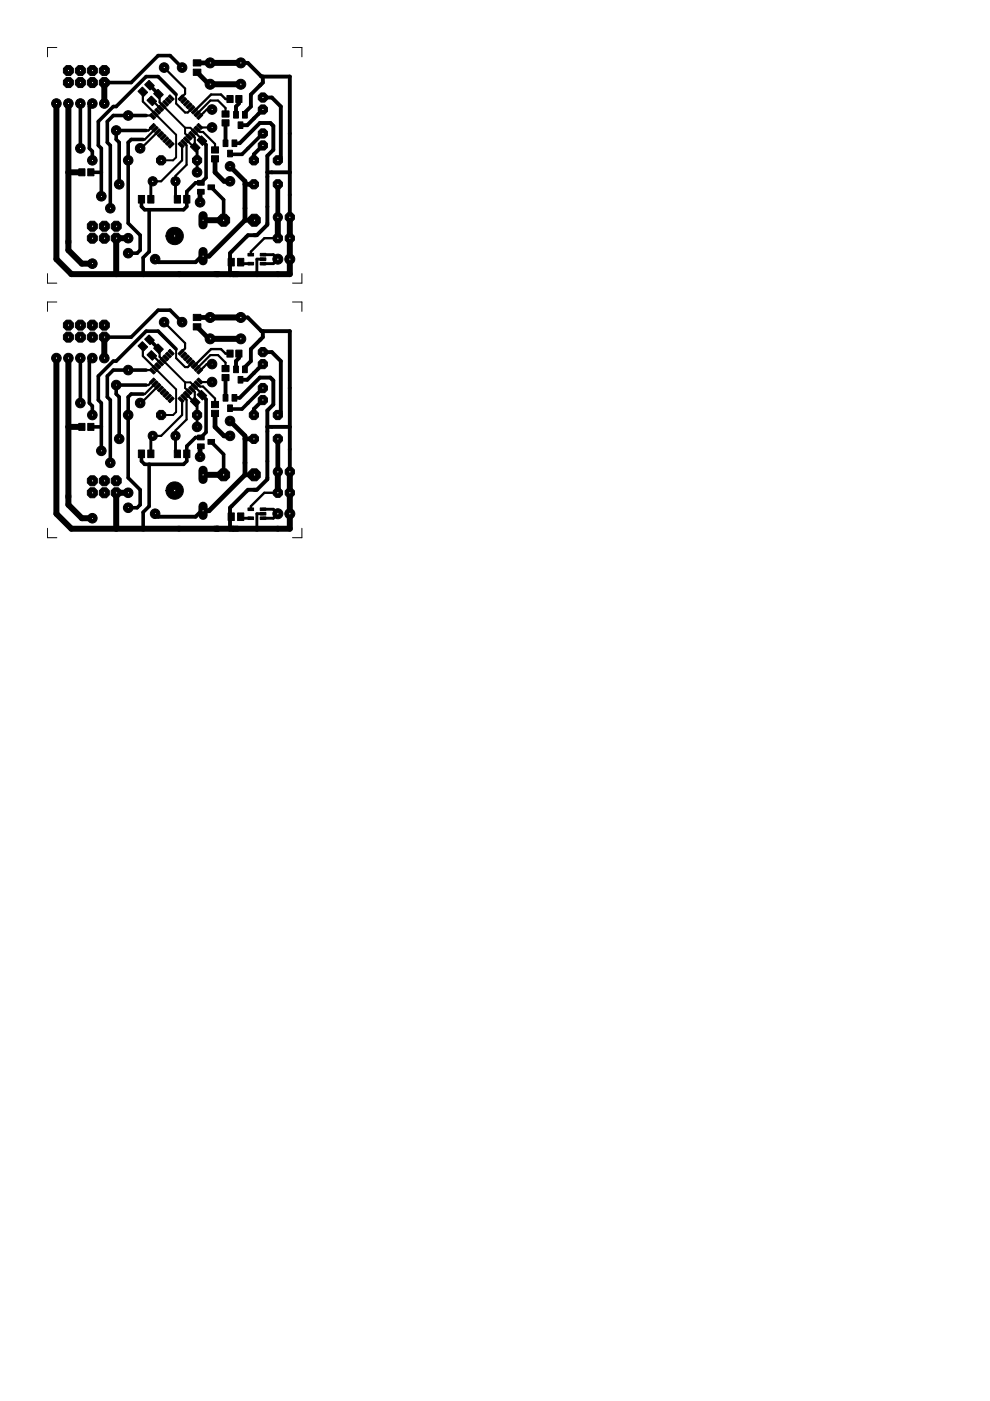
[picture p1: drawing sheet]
<svg xmlns="http://www.w3.org/2000/svg" width="210mm" height="297mm" viewBox="0 0 210 297" stroke-linecap="round" stroke-linejoin="round" font-family="sans-serif">
<g fill="#000" stroke="#000" stroke-width=".21">
<path d="M29.3 19.4l.9-.9 1.1 1.1-.9 .9zM32.6 19.9l.9-1 1.1 1.2-.9 .9zM30.7 17.9l.9-.9 1.1 1.2-.9 .9zM41 12.7h1.6v1.3h-1.6zM41 14.7h1.6v1.3h-1.6zM16.7 35.8h1.3v1.5h-1.3zM18.6 35.8h1.3v1.5h-1.3zM31.2 21.3l.9-.9 1.1 1.1-.9 .9zM32.1 24l.9 1-.4 .3-.9-.9zM32.6 26.2l.4 .4-.9 .9-.4-.4zM32.2 23.9l.4-.4 .9 .9-.4 .4zM32.2 27.6l.9-.9 .4 .4-.9 .9z"/>
<path d="M32.8 23.3l.4-.4 .9 .9-.4 .4zM33.7 27.3l.4 .4-.9 .9-.4-.4zM33.8 22.4l.9 .9-.4 .3-.9-.8zM34.3 27.9l.4 .4-.9 .8-.4-.4zM34.3 21.8l.9 .9-.4 .4-.8-.9zM34.8 28.4l.4 .4-.9 .9-.3-.4zM34.5 21.6l.4-.4 .9 .9-.4 .4zM35.4 29l.4 .4-.9 .9-.4-.4zM35.5 20.7l.9 .8-.4 .4-.9-.8zM36 29.5l.4 .5-.9 .8-.4-.3zM36 20.1l.9 .9-.4 .4-.9-.9zM36.5 30.1l.4 .4-.9 .9-.4-.4z"/>
<path d="M38.1 30.1l.9 .9-.3 .4-1-.9zM38.7 20.1l.3 .4-.9 .9-.4-.4zM38.7 29.5l.9 1-.4 .3-.9-.8zM39.2 20.7l.4 .4-.9 .8-.4-.4zM39.3 29l.9 .9-.4 .4-.9-.9zM38.9 22.1l.9-.9 .4 .4-.9 .9zM39.4 28.8l.4-.4 .9 .9-.4 .4zM40.3 21.8l.4 .4-.9 .9-.4-.4zM41.3 30.2l1.1 1.1-.9 .9-1.1-1.1zM40.4 27.9l.9 .8-.4 .4-.9-.8zM40.9 22.4l.4 .4-.9 .8-.4-.3zM41 27.3l.9 .9-.4 .4-.9-.9z"/>
<path d="M41.5 22.9l.4 .4-.9 .9-.4-.4zM41.5 26.7l.9 .9-.4 .4-.9-.9zM41.8 29.7l.9-.9 1.1 1.1-.9 .9zM41.9 38.2h1.4v1.1h-1.4zM42 23.5l.4 .4-.9 .9-.4-.4zM42.1 26.2l.9 .9-.4 .4-.9-.9zM42.6 24l.4 .4-.9 .9-.4-.3zM44.1 39.2h1.4v1h-1.4zM44.9 31.1h1.4v1.3h-1.4zM44.9 33h1.4v1.3h-1.4zM47.1 25.4h1.5v1.3h-1.5zM47.1 23.5h1.5v1.3h-1.5z"/>
<path d="M47.3 29.7h1v1.4h-1zM48.1 20.3h1.3v1.4h-1.3zM48.3 31.9h1v1.4h-1zM49.2 29.7h1v1.4h-1zM49.5 23.6h1v1.4h-1zM50 20.3h1.3v1.4h-1.3zM50.5 25.8h1v1.4h-1zM51.4 23.6h1v1.4h-1zM29.3 41.4h1.3v1.7h-1.3zM31.3 41.4h1.3v1.7h-1.3zM37 41.4h1.3v1.7h-1.3zM38.9 41.4h1.4v1.7h-1.4z"/>
<path d="M41.9 40.2h1.4v1h-1.4zM48.4 54.8h1.3v1.6h-1.3zM50.4 54.8h1.3v1.6h-1.3zM52.6 55.6h1.2v.6h-1.2zM52.6 53.7h1.2v.6h-1.2zM55.2 53.7h1.2v.6h-1.2zM55.2 54.7h1.2v.5h-1.2zM55.2 55.6h1.2v.6h-1.2zM31.2 75.2l.9-.9 1.1 1.2-.9 .9zM29.3 73.3l.9-.9 1.1 1.2-.9 .9zM32.1 78l.9 .9-.4 .4-.9-.9zM32.6 73.8l.9-.9 1.1 1.1-.9 1z"/>
<path d="M32.2 77.9l.4-.4 .9 .9-.4 .4zM30.7 71.9l.9-.9 1.1 1.1-.9 1zM32.8 77.3l.4-.4 .9 .9-.4 .4zM33.8 76.3l.9 .9-.4 .4-.9-.9zM34.3 75.8l.9 .9-.4 .4-.8-.9zM34.5 75.6l.4-.4 .9 .9-.4 .4zM35.5 74.6l.9 .9-.4 .4-.9-.9zM36 74.1l.9 .9-.4 .4-.9-.9zM38.7 74.1l.3 .4-.9 .9-.4-.4zM39.2 74.6l.4 .4-.9 .9-.4-.4zM39.8 75.2l.4 .4-.9 .9-.4-.4zM40.3 75.8l.4 .4-.9 .9-.4-.4z"/>
<path d="M40.9 76.3l.4 .4-.9 .9-.4-.4zM41 66.7h1.6v1.3h-1.6zM41 68.6h1.6v1.4h-1.6zM40.6 77.8l.9-.9 .4 .4-.9 .9zM42 77.5l.4 .4-.9 .9-.4-.4zM41.7 78.9l.9-.9 .4 .4-.9 .9zM47.1 79.4h1.5v1.3h-1.5zM47.1 77.5h1.5v1.3h-1.5zM48.1 74.2h1.3v1.5h-1.3zM49.5 77.6h1v1.4h-1zM50 74.2h1.3v1.5h-1.3zM50.5 79.8h1v1.4h-1z"/>
<path d="M51.4 77.6h1v1.4h-1zM16.7 89.8h1.3v1.4h-1.3zM18.6 89.8h1.3v1.4h-1.3zM29.3 95.4h1.3v1.6h-1.3zM31.3 95.4h1.3v1.6h-1.3zM32.6 80.1l.4 .4-.9 .9-.4-.4zM32.2 81.6l.9-.9 .4 .4-.9 .9zM33.7 81.3l.4 .4-.9 .8-.4-.3zM34.3 81.8l.4 .4-.9 .9-.4-.4zM34 83.3l.8-.9 .4 .4-.9 .9zM34.5 83.9l.9-.9 .4 .4-.9 .9zM36 83.5l.4 .4-.9 .9-.4-.4z"/>
<path d="M36.5 84.1l.4 .4-.9 .9-.4-.4zM37 95.4h1.3v1.6h-1.3zM38.1 84.1l.9 .9-.3 .4-1-.9zM38.7 83.5l.9 .9-.4 .4-.9-.9zM38.9 95.4h1.4v1.6h-1.4zM39.3 83l.9 .9-.4 .4-.9-.9zM39.8 82.4l.9 .9-.4 .4-.9-.9zM40.4 85.1l.9-.9 1.1 1.1-.9 .9zM40.4 81.8l.9 .9-.4 .4-.9-.9zM41 81.3l.9 .9-.4 .3-.9-.8zM41.5 80.7l.9 .9-.4 .4-.9-.9zM41.8 83.7l.9-.9 1.1 1.1-.9 .9z"/>
<path d="M41.9 92.2h1.4v1.1h-1.4zM41.9 94.1h1.4v1h-1.4zM41.7 80.5l.4-.4 .9 .9-.4 .4zM44.1 93.2h1.4v1h-1.4zM44.9 85.1h1.4v1.3h-1.4zM44.9 87h1.4v1.3h-1.4zM47.3 83.7h1v1.3h-1zM48.3 85.9h1v1.3h-1zM49.2 83.7h1v1.3h-1zM48.4 108.8h1.3v1.6h-1.3zM50.4 108.8h1.3v1.6h-1.3zM52.6 109.6h1.2v.6h-1.2z"/>
<path d="M52.6 107.7h1.2v.5h-1.2zM55.2 107.7h1.2v.5h-1.2zM55.2 108.6h1.2v.6h-1.2zM55.2 109.6h1.2v.6h-1.2z"/>
</g>
<g fill="none" stroke="#000" stroke-width=".47">
<path d="M30.3 19.5v2l2.6 2.6M33.6 20l.2 .2v1.5l.8 .7M34.8 14.3l4.4 4.5v1.1l-.8 .8M31 24.5h1.1l.2 .2M32.2 21.4h.2l1.6 1.6M32.3 26.8l-.8 .9h-.5M32.9 27.4l-2.2 2.2h-.3M33.5 27.9l-3.6 3.6h-.2M37.3 21.9l1.9 2h.6l.9-.9M38.4 30.8l.2 .2v3l-4.4 4.4h-1.8M39 30.2l.6 .6v4.1l-2.4 2.4v1.1M40.7 28.5l.6 .6 .1 2.1-.6-.3-1.3-1.3"/>
<path d="M41.2 27.9l1.6 1.6v.3v-.3M41.8 27.4l.6 .6h.7l2.5 2.5v1.3M41.8 24.1l2.8-2.8h1.6l1.6 1.6v1.3M42.4 26.8l.2 .2h2.4M45 23.2h-1.2l-1.4 1.5M30.3 73.4v2.1l2.6 2.6M31 78.5h1.1l.2 .2M32.2 75.4h.2l1.6 1.6M33.6 73.9l.2 .3v1.5l.8 .7M34.8 68.3l4.4 4.4v1.2l-.8 .8M37.3 75.9l1.9 1.9h.6l.9-.8M41.8 78.1l2.8-2.8h1.6l1.6 1.6v1.2"/>
<path d="M45 77.2h-1.2l-1.4 1.5M32.3 80.8l-.8 .8h-.5M32.9 81.3l-2.2 2.2h-.3M33.5 81.9l-3.6 3.5h-.2M38.4 84.8l.2 .2v3l-4.4 4.4h-1.8M39 84.2l.6 .6v4.1l-2.4 2.4v1.1M40.7 82.5l.6 .6 .1 2.1-.6-.3-1.3-1.3M41.2 81.9l1.6 1.6v.3M41.8 81.3l.6 .7h.7l2.5 2.5v1.3M42.4 80.8l.2 .2h2.4"/>
</g>
<g fill="none" stroke="#000" stroke-width=".61">
<path d="M32.4 38.4l-.4 .4v3.4M37.2 38.4v3.5M41.4 31.2l.4 .4v4.9M43.1 29.6l-.3 .2M51 55.6l.4 .3h1.8M55.8 54.9h-1.3v3.2M55.8 54h2.2l.9 .9-.9 1h-2.2M32.4 92.4l-.4 .4v3.4M37.2 92.4v3.4M41.4 85.2l.4 .4v4.9M43.1 83.6l-.3 .2M51 109.6l.4 .3h1.8"/>
<path d="M55.8 108.9h-1.3v3.2M55.8 108h2.2l.9 .9-.9 1h-2.2"/>
</g>
<g fill="none" stroke="#000" stroke-width="1.3">
<path d="M22.1 17.5v4.4M44.6 13.3h6.5M44.6 17.9h6.5M12 21.9v33l3.1 3.2h46.3v-12M14.5 21.9v31.1l2.9 2.9h2.2M14.5 36.5h2.9M27.2 50.5h-2.6v7.6M43.1 46.7h4.4M58.9 46.1v4.4M12 75.9v33l3.1 3.2h46.3v-12.1M14.5 75.9v31.1l2.9 2.9h2.2M22.1 71.5v4.4"/>
<path d="M44.6 67.3h6.5M44.6 71.8h6.5M14.5 90.5h2.9M27.2 104.5h-2.6v7.6M43.1 100.7h4.4M58.9 100v4.5"/>
</g>
<g fill="none" stroke="#000" stroke-width="1">
<path d="M41.8 15.3l2.5 2.6h1M44.6 13.3l-2.8 .1M45.6 33.7v2.8l1.9 1.9h1.3M48.8 35.3l3.1 3.1v8.3M51.9 39.1h1.9M58.9 39.1v7M42.6 40.7h-.2v2.2M51.9 46.7h2M51.9 46.7l-7.6 7.6h-1.2M41.8 69.3l2.5 2.5h1M44.6 67.3h-2.8M42.6 94.6h-.2v2.3"/>
<path d="M45.6 87.7v2.8l1.9 1.9h1.3M48.8 89.3l3.1 3.1v8.3M51.9 93h1.9M58.9 93v7M51.9 100.7h2M51.9 100.7l-7.6 7.6h-1.2"/>
</g>
<path d="M48.8 21h-1l-.9-1h-2.2l-3.5 3.6M58.9 50.5h-2.9l-2.8 2.9v.6M48.8 75h-1l-.9-1h-2.2l-3.5 3.5M58.9 104.5h-2.9l-2.8 2.8v.7" fill="none" stroke="#000" stroke-width=".51"/>
<g fill="none" stroke="#000" stroke-width=".83">
<path d="M51.1 13.3h1.4l2.9 2.9h6v29.9M55.7 16.2v1.3l-2.5 2.5v2.6l-1.3 1.3v.4M47.8 26.1v4.3M50.7 21v.9l-.7 .7 .1 1.8M50.8 30.4l4.3-4.3h2.2l.7 .6v5.1l-1.3 1.2v14.6l-2.2 2.3h-1.9l-3.8 3.8v4.4M55.7 30.8l-1.9 1.9v1.3M55.7 20.7h1.9l1.9 1.9v10.8l-.6 .6M55.7 23.2l-3.3 3.3h-1.4M56.7 36.5h4.7M43.1 54.3h-.4l-1.2 1.3h-8l-.6-.7M48.8 55.3l.2 .3M50 78.3h.1"/>
<path d="M50.7 75v.9l-.7 .7v1.7M51.1 67.3h1.4l2.9 2.9h6v29.8M55.7 70.2v1.3l-2.5 2.5v2.6l-1.3 1.2v.5M55.7 77.2l-3.3 3.3h-1.4M55.7 74.7h1.9l1.9 1.9v10.8l-.6 .6M47.8 80.1v4.2M50.8 84.3l4.3-4.2h2.2l.7 .6v5.1l-1.3 1.2v14.6l-2.2 2.2h-1.9l-3.8 3.9v4.4M55.7 84.8l-1.9 1.9v1.3M56.7 90.5h4.7M43.1 108.3h-.4l-1.2 1.3h-8l-.6-.7M48.8 109.3l.2 .3"/>
</g>
<path d="M32.9 24.1l4.4 4.5v4.8l-.6 .6h-2.5M34.6 22.4l4.6 4.7M37.3 20v1.9M39.2 27.1v1.2l.9 .8M39.2 27.1h1.2l.8 .8M32.9 78.1l4.4 4.4v4.9l-.6 .6h-2.5M34.6 76.4l4.6 4.7M37.3 74v1.9M39.2 81.1v1.2l.9 .7M39.2 81.1h1.2l.8 .8" fill="none" stroke="#000" stroke-width=".42"/>
<g fill="none" stroke="#000" stroke-width=".76">
<path d="M31.7 18.1l1.9 1.9M38.6 14.3l-2.5-2.5h-2.6l-5.7 5.7h-5.7M17 21.9v9.6M19.3 36.5h2.2M19.6 21.9l-.7 .7v8.9l.7 .6v1.9M30.4 29.6h-2.6l-.6 .6v17.1l2.5 2.6v3.1l-.6 .7h-1.9M31 24.5h-7l-1.2 1.3v4.4l.6 .6v13.4M31 27.7h-6.4v1.9l.7 .6v8.9M37.3 20l-3.8-3.8h-2.5l-6.4 6.4h-.6l-3.2 3.2v5l.7 .7v10.1M42.8 29.8l.9 .9v7l-1.1 1.1h-1.1l-1.9 1.8v3.2l-.7 .7h-8.2l-.7-.7v-1.6M44.8 39.7l2.6 2.7v4.3M49.7 30.4h1.1"/>
<path d="M55.7 28.3l-4.4 4.4h-2.4l-.1-.1M31.6 44.5v8.9l-1.2 1.2v3.5M17 75.9v9.5M19.6 75.9l-.7 .7v8.8l.7 .7v1.9M31 78.5h-7l-1.2 1.2v4.5l.6 .6v13.3M31.7 72l1.9 1.9M37.3 74l-3.8-3.8h-2.5l-6.4 6.4h-.6l-3.2 3.1v5.1l.7 .6v10.2M38.6 68.3l-2.5-2.5h-2.6l-5.7 5.7h-5.7M19.3 90.5h2.2M30.4 83.5h-2.6l-.6 .7v17.1l2.5 2.5v3.2l-.6 .7h-1.9M31 81.6h-6.4v1.9l.7 .7v8.8M31.6 98.4v8.9l-1.2 1.3v3.5"/>
<path d="M42.8 83.8l.9 .9v7l-1.1 1.1h-1.1l-1.9 1.8v3.2l-.7 .6h-8.2l-.7-.6v-1.6M44.8 93.7l2.6 2.6v4.4M49.7 84.3h1.1M55.7 82.3l-4.4 4.4h-2.4l-.1-.1"/>
</g>
<path d="M12 10.1h-1.9v1.9M62 10.1h2v1.9M10.1 58v2h1.9M64 58v2h-2M12 64h-1.9v2M62 64h2v2M10.1 112v2h1.9M64 112v2h-2" fill="none" stroke="#000" stroke-width=".21"/>
<circle cx="32.4" cy="92.4" r=".97" fill="#000" stroke="#000" stroke-width=".21"/>
<circle cx="32.4" cy="92.4" r=".4" fill="#fff" stroke="#000" stroke-width=".21"/>
<circle cx="37.2" cy="92.4" r=".97" fill="#000" stroke="#000" stroke-width=".21"/>
<circle cx="37.2" cy="92.4" r=".4" fill="#fff" stroke="#000" stroke-width=".21"/>
<circle cx="58.9" cy="104.5" r="1.05" fill="#000" stroke="#000" stroke-width=".21"/>
<circle cx="58.9" cy="104.5" r=".4" fill="#fff" stroke="#000" stroke-width=".21"/>
<circle cx="61.4" cy="104.5" r="1.05" fill="#000" stroke="#000" stroke-width=".21"/>
<circle cx="61.4" cy="104.5" r=".4" fill="#fff" stroke="#000" stroke-width=".21"/>
<circle cx="61.4" cy="100" r="1.05" fill="#000" stroke="#000" stroke-width=".21"/>
<circle cx="61.4" cy="100" r=".4" fill="#fff" stroke="#000" stroke-width=".21"/>
<circle cx="58.9" cy="100" r=".97" fill="#000" stroke="#000" stroke-width=".21"/>
<circle cx="58.9" cy="100" r=".4" fill="#fff" stroke="#000" stroke-width=".21"/>
<circle cx="41.8" cy="88" r="1.05" fill="#000" stroke="#000" stroke-width=".21"/>
<circle cx="41.8" cy="88" r=".4" fill="#fff" stroke="#000" stroke-width=".21"/>
<circle cx="34.2" cy="88" r="1.05" fill="#000" stroke="#000" stroke-width=".21"/>
<circle cx="34.2" cy="88" r=".4" fill="#fff" stroke="#000" stroke-width=".21"/>
<circle cx="14.5" cy="71.5" r="1.15" fill="#000" stroke="#000" stroke-width=".21"/>
<circle cx="14.5" cy="71.5" r=".51" fill="#fff" stroke="#000" stroke-width=".21"/>
<circle cx="14.5" cy="68.9" r="1.15" fill="#000" stroke="#000" stroke-width=".21"/>
<circle cx="14.5" cy="68.9" r=".51" fill="#fff" stroke="#000" stroke-width=".21"/>
<circle cx="17" cy="71.5" r="1.15" fill="#000" stroke="#000" stroke-width=".21"/>
<circle cx="17" cy="71.5" r=".51" fill="#fff" stroke="#000" stroke-width=".21"/>
<circle cx="17" cy="68.9" r="1.15" fill="#000" stroke="#000" stroke-width=".21"/>
<circle cx="17" cy="68.9" r=".51" fill="#fff" stroke="#000" stroke-width=".21"/>
<circle cx="19.6" cy="71.5" r="1.15" fill="#000" stroke="#000" stroke-width=".21"/>
<circle cx="19.6" cy="71.5" r=".51" fill="#fff" stroke="#000" stroke-width=".21"/>
<circle cx="19.6" cy="68.9" r="1.15" fill="#000" stroke="#000" stroke-width=".21"/>
<circle cx="19.6" cy="68.9" r=".51" fill="#fff" stroke="#000" stroke-width=".21"/>
<circle cx="22.1" cy="71.5" r="1.15" fill="#000" stroke="#000" stroke-width=".21"/>
<circle cx="22.1" cy="71.5" r=".51" fill="#fff" stroke="#000" stroke-width=".21"/>
<circle cx="22.1" cy="68.9" r="1.15" fill="#000" stroke="#000" stroke-width=".21"/>
<circle cx="22.1" cy="68.9" r=".51" fill="#fff" stroke="#000" stroke-width=".21"/>
<circle cx="19.6" cy="101.9" r="1.15" fill="#000" stroke="#000" stroke-width=".21"/>
<circle cx="19.6" cy="101.9" r=".51" fill="#fff" stroke="#000" stroke-width=".21"/>
<circle cx="19.6" cy="104.5" r="1.15" fill="#000" stroke="#000" stroke-width=".21"/>
<circle cx="19.6" cy="104.5" r=".51" fill="#fff" stroke="#000" stroke-width=".21"/>
<circle cx="22.1" cy="101.9" r="1.15" fill="#000" stroke="#000" stroke-width=".21"/>
<circle cx="22.1" cy="101.9" r=".51" fill="#fff" stroke="#000" stroke-width=".21"/>
<circle cx="22.1" cy="104.5" r="1.15" fill="#000" stroke="#000" stroke-width=".21"/>
<circle cx="22.1" cy="104.5" r=".51" fill="#fff" stroke="#000" stroke-width=".21"/>
<circle cx="24.6" cy="101.9" r="1.15" fill="#000" stroke="#000" stroke-width=".21"/>
<circle cx="24.6" cy="101.9" r=".51" fill="#fff" stroke="#000" stroke-width=".21"/>
<circle cx="24.6" cy="104.5" r="1.15" fill="#000" stroke="#000" stroke-width=".21"/>
<circle cx="24.6" cy="104.5" r=".51" fill="#fff" stroke="#000" stroke-width=".21"/>
<circle cx="55.7" cy="84.8" r="1.05" fill="#000" stroke="#000" stroke-width=".21"/>
<circle cx="55.7" cy="84.8" r=".4" fill="#fff" stroke="#000" stroke-width=".21"/>
<circle cx="55.7" cy="82.3" r="1.05" fill="#000" stroke="#000" stroke-width=".21"/>
<circle cx="55.7" cy="82.3" r=".4" fill="#fff" stroke="#000" stroke-width=".21"/>
<circle cx="53.8" cy="93" r="1.05" fill="#000" stroke="#000" stroke-width=".21"/>
<circle cx="53.8" cy="93" r=".4" fill="#fff" stroke="#000" stroke-width=".21"/>
<circle cx="53.8" cy="88" r="1.05" fill="#000" stroke="#000" stroke-width=".21"/>
<circle cx="53.8" cy="88" r=".4" fill="#fff" stroke="#000" stroke-width=".21"/>
<circle cx="53.9" cy="100.7" r="1.38" fill="#000" stroke="#000" stroke-width=".21"/>
<circle cx="53.9" cy="100.7" r=".51" fill="#fff" stroke="#000" stroke-width=".21"/>
<circle cx="47.4" cy="100.7" r="1.38" fill="#000" stroke="#000" stroke-width=".21"/>
<circle cx="47.4" cy="100.7" r=".51" fill="#fff" stroke="#000" stroke-width=".21"/>
<path d="M43.1 107.3v2" fill="none" stroke="#000" stroke-width="1.9"/>
<circle cx="43.1" cy="108.3" r=".4" fill="#fff" stroke="#000" stroke-width=".21"/>
<path d="M43.1 99.7v1.9" fill="none" stroke="#000" stroke-width="1.9"/>
<circle cx="43.1" cy="100.7" r=".4" fill="#fff" stroke="#000" stroke-width=".21"/>
<circle cx="51.1" cy="71.8" r="1.06" fill="#000" stroke="#000" stroke-width=".21"/>
<circle cx="51.1" cy="71.8" r=".51" fill="#fff" stroke="#000" stroke-width=".21"/>
<circle cx="44.6" cy="71.8" r="1.06" fill="#000" stroke="#000" stroke-width=".21"/>
<circle cx="44.6" cy="71.8" r=".51" fill="#fff" stroke="#000" stroke-width=".21"/>
<circle cx="51.1" cy="67.3" r="1.06" fill="#000" stroke="#000" stroke-width=".21"/>
<circle cx="51.1" cy="67.3" r=".51" fill="#fff" stroke="#000" stroke-width=".21"/>
<circle cx="44.6" cy="67.3" r="1.06" fill="#000" stroke="#000" stroke-width=".21"/>
<circle cx="44.6" cy="67.3" r=".51" fill="#fff" stroke="#000" stroke-width=".21"/>
<circle cx="55.7" cy="74.7" r="1.05" fill="#000" stroke="#000" stroke-width=".21"/>
<circle cx="55.7" cy="74.7" r=".4" fill="#fff" stroke="#000" stroke-width=".21"/>
<circle cx="55.7" cy="77.2" r="1.05" fill="#000" stroke="#000" stroke-width=".21"/>
<circle cx="55.7" cy="77.2" r=".4" fill="#fff" stroke="#000" stroke-width=".21"/>
<circle cx="58.9" cy="93" r="1.05" fill="#000" stroke="#000" stroke-width=".21"/>
<circle cx="58.9" cy="93" r=".4" fill="#fff" stroke="#000" stroke-width=".21"/>
<circle cx="58.9" cy="88" r="1.05" fill="#000" stroke="#000" stroke-width=".21"/>
<circle cx="58.9" cy="88" r=".4" fill="#fff" stroke="#000" stroke-width=".21"/>
<circle cx="61.4" cy="108.9" r="1.06" fill="#000" stroke="#000" stroke-width=".21"/>
<circle cx="61.4" cy="108.9" r=".51" fill="#fff" stroke="#000" stroke-width=".21"/>
<circle cx="58.9" cy="108.9" r="1.06" fill="#000" stroke="#000" stroke-width=".21"/>
<circle cx="58.9" cy="108.9" r=".51" fill="#fff" stroke="#000" stroke-width=".21"/>
<circle cx="32.4" cy="38.4" r=".97" fill="#000" stroke="#000" stroke-width=".21"/>
<circle cx="32.4" cy="38.4" r=".4" fill="#fff" stroke="#000" stroke-width=".21"/>
<circle cx="37.2" cy="38.4" r=".97" fill="#000" stroke="#000" stroke-width=".21"/>
<circle cx="37.2" cy="38.4" r=".4" fill="#fff" stroke="#000" stroke-width=".21"/>
<circle cx="58.9" cy="50.5" r="1.05" fill="#000" stroke="#000" stroke-width=".21"/>
<circle cx="58.9" cy="50.5" r=".4" fill="#fff" stroke="#000" stroke-width=".21"/>
<circle cx="61.4" cy="50.5" r="1.05" fill="#000" stroke="#000" stroke-width=".21"/>
<circle cx="61.4" cy="50.5" r=".4" fill="#fff" stroke="#000" stroke-width=".21"/>
<circle cx="61.4" cy="46.1" r="1.05" fill="#000" stroke="#000" stroke-width=".21"/>
<circle cx="61.4" cy="46.1" r=".4" fill="#fff" stroke="#000" stroke-width=".21"/>
<circle cx="58.9" cy="46.1" r=".97" fill="#000" stroke="#000" stroke-width=".21"/>
<circle cx="58.9" cy="46.1" r=".4" fill="#fff" stroke="#000" stroke-width=".21"/>
<circle cx="41.8" cy="34" r="1.05" fill="#000" stroke="#000" stroke-width=".21"/>
<circle cx="41.8" cy="34" r=".4" fill="#fff" stroke="#000" stroke-width=".21"/>
<circle cx="34.2" cy="34" r="1.05" fill="#000" stroke="#000" stroke-width=".21"/>
<circle cx="34.2" cy="34" r=".4" fill="#fff" stroke="#000" stroke-width=".21"/>
<circle cx="14.5" cy="17.5" r="1.15" fill="#000" stroke="#000" stroke-width=".21"/>
<circle cx="14.5" cy="17.5" r=".51" fill="#fff" stroke="#000" stroke-width=".21"/>
<circle cx="14.5" cy="15" r="1.15" fill="#000" stroke="#000" stroke-width=".21"/>
<circle cx="14.5" cy="15" r=".51" fill="#fff" stroke="#000" stroke-width=".21"/>
<circle cx="17" cy="17.5" r="1.15" fill="#000" stroke="#000" stroke-width=".21"/>
<circle cx="17" cy="17.5" r=".51" fill="#fff" stroke="#000" stroke-width=".21"/>
<circle cx="17" cy="15" r="1.15" fill="#000" stroke="#000" stroke-width=".21"/>
<circle cx="17" cy="15" r=".51" fill="#fff" stroke="#000" stroke-width=".21"/>
<circle cx="19.6" cy="17.5" r="1.15" fill="#000" stroke="#000" stroke-width=".21"/>
<circle cx="19.6" cy="17.5" r=".51" fill="#fff" stroke="#000" stroke-width=".21"/>
<circle cx="19.6" cy="15" r="1.15" fill="#000" stroke="#000" stroke-width=".21"/>
<circle cx="19.6" cy="15" r=".51" fill="#fff" stroke="#000" stroke-width=".21"/>
<circle cx="22.1" cy="17.5" r="1.15" fill="#000" stroke="#000" stroke-width=".21"/>
<circle cx="22.1" cy="17.5" r=".51" fill="#fff" stroke="#000" stroke-width=".21"/>
<circle cx="22.1" cy="15" r="1.15" fill="#000" stroke="#000" stroke-width=".21"/>
<circle cx="22.1" cy="15" r=".51" fill="#fff" stroke="#000" stroke-width=".21"/>
<circle cx="19.6" cy="48" r="1.15" fill="#000" stroke="#000" stroke-width=".21"/>
<circle cx="19.6" cy="48" r=".51" fill="#fff" stroke="#000" stroke-width=".21"/>
<circle cx="19.6" cy="50.5" r="1.15" fill="#000" stroke="#000" stroke-width=".21"/>
<circle cx="19.6" cy="50.5" r=".51" fill="#fff" stroke="#000" stroke-width=".21"/>
<circle cx="22.1" cy="48" r="1.15" fill="#000" stroke="#000" stroke-width=".21"/>
<circle cx="22.1" cy="48" r=".51" fill="#fff" stroke="#000" stroke-width=".21"/>
<circle cx="22.1" cy="50.5" r="1.15" fill="#000" stroke="#000" stroke-width=".21"/>
<circle cx="22.1" cy="50.5" r=".51" fill="#fff" stroke="#000" stroke-width=".21"/>
<circle cx="24.6" cy="48" r="1.15" fill="#000" stroke="#000" stroke-width=".21"/>
<circle cx="24.6" cy="48" r=".51" fill="#fff" stroke="#000" stroke-width=".21"/>
<circle cx="24.6" cy="50.5" r="1.15" fill="#000" stroke="#000" stroke-width=".21"/>
<circle cx="24.6" cy="50.5" r=".51" fill="#fff" stroke="#000" stroke-width=".21"/>
<circle cx="55.7" cy="30.8" r="1.05" fill="#000" stroke="#000" stroke-width=".21"/>
<circle cx="55.7" cy="30.8" r=".4" fill="#fff" stroke="#000" stroke-width=".21"/>
<circle cx="55.7" cy="28.3" r="1.05" fill="#000" stroke="#000" stroke-width=".21"/>
<circle cx="55.7" cy="28.3" r=".4" fill="#fff" stroke="#000" stroke-width=".21"/>
<circle cx="53.8" cy="39.1" r="1.05" fill="#000" stroke="#000" stroke-width=".21"/>
<circle cx="53.8" cy="39.1" r=".4" fill="#fff" stroke="#000" stroke-width=".21"/>
<circle cx="53.8" cy="34" r="1.05" fill="#000" stroke="#000" stroke-width=".21"/>
<circle cx="53.8" cy="34" r=".4" fill="#fff" stroke="#000" stroke-width=".21"/>
<circle cx="53.9" cy="46.7" r="1.38" fill="#000" stroke="#000" stroke-width=".21"/>
<circle cx="53.9" cy="46.7" r=".51" fill="#fff" stroke="#000" stroke-width=".21"/>
<circle cx="47.4" cy="46.7" r="1.38" fill="#000" stroke="#000" stroke-width=".21"/>
<circle cx="47.4" cy="46.7" r=".51" fill="#fff" stroke="#000" stroke-width=".21"/>
<path d="M43.1 53.3v2" fill="none" stroke="#000" stroke-width="1.9"/>
<circle cx="43.1" cy="54.3" r=".4" fill="#fff" stroke="#000" stroke-width=".21"/>
<path d="M43.1 45.7v2" fill="none" stroke="#000" stroke-width="1.9"/>
<circle cx="43.1" cy="46.7" r=".4" fill="#fff" stroke="#000" stroke-width=".21"/>
<circle cx="51.1" cy="17.9" r="1.06" fill="#000" stroke="#000" stroke-width=".21"/>
<circle cx="51.1" cy="17.9" r=".51" fill="#fff" stroke="#000" stroke-width=".21"/>
<circle cx="44.6" cy="17.9" r="1.06" fill="#000" stroke="#000" stroke-width=".21"/>
<circle cx="44.6" cy="17.9" r=".51" fill="#fff" stroke="#000" stroke-width=".21"/>
<circle cx="51.1" cy="13.3" r="1.06" fill="#000" stroke="#000" stroke-width=".21"/>
<circle cx="51.1" cy="13.3" r=".51" fill="#fff" stroke="#000" stroke-width=".21"/>
<circle cx="44.6" cy="13.3" r="1.06" fill="#000" stroke="#000" stroke-width=".21"/>
<circle cx="44.6" cy="13.3" r=".51" fill="#fff" stroke="#000" stroke-width=".21"/>
<circle cx="55.7" cy="20.7" r="1.05" fill="#000" stroke="#000" stroke-width=".21"/>
<circle cx="55.7" cy="20.7" r=".4" fill="#fff" stroke="#000" stroke-width=".21"/>
<circle cx="55.7" cy="23.2" r="1.05" fill="#000" stroke="#000" stroke-width=".21"/>
<circle cx="55.7" cy="23.2" r=".4" fill="#fff" stroke="#000" stroke-width=".21"/>
<circle cx="58.9" cy="39.1" r="1.05" fill="#000" stroke="#000" stroke-width=".21"/>
<circle cx="58.9" cy="39.1" r=".4" fill="#fff" stroke="#000" stroke-width=".21"/>
<circle cx="58.9" cy="34" r="1.05" fill="#000" stroke="#000" stroke-width=".21"/>
<circle cx="58.9" cy="34" r=".4" fill="#fff" stroke="#000" stroke-width=".21"/>
<circle cx="61.4" cy="54.9" r="1.06" fill="#000" stroke="#000" stroke-width=".21"/>
<circle cx="61.4" cy="54.9" r=".51" fill="#fff" stroke="#000" stroke-width=".21"/>
<circle cx="58.9" cy="54.9" r="1.06" fill="#000" stroke="#000" stroke-width=".21"/>
<circle cx="58.9" cy="54.9" r=".51" fill="#fff" stroke="#000" stroke-width=".21"/>
<circle cx="41.8" cy="90.5" r="1.02" fill="#000" stroke="#000" stroke-width=".21"/>
<circle cx="41.8" cy="90.5" r=".3" fill="#fff" stroke="#000" stroke-width=".21"/>
<circle cx="48.8" cy="89.3" r="1.02" fill="#000" stroke="#000" stroke-width=".21"/>
<circle cx="48.8" cy="89.3" r=".3" fill="#fff" stroke="#000" stroke-width=".21"/>
<circle cx="32.9" cy="108.9" r="1.02" fill="#000" stroke="#000" stroke-width=".21"/>
<circle cx="32.9" cy="108.9" r=".3" fill="#fff" stroke="#000" stroke-width=".21"/>
<circle cx="19.6" cy="109.9" r="1.02" fill="#000" stroke="#000" stroke-width=".21"/>
<circle cx="19.6" cy="109.9" r=".3" fill="#fff" stroke="#000" stroke-width=".21"/>
<circle cx="14.5" cy="75.9" r="1.02" fill="#000" stroke="#000" stroke-width=".21"/>
<circle cx="14.5" cy="75.9" r=".36" fill="#fff" stroke="#000" stroke-width=".21"/>
<circle cx="12" cy="75.9" r="1.02" fill="#000" stroke="#000" stroke-width=".21"/>
<circle cx="12" cy="75.9" r=".36" fill="#fff" stroke="#000" stroke-width=".21"/>
<circle cx="27.2" cy="104.5" r="1.02" fill="#000" stroke="#000" stroke-width=".21"/>
<circle cx="27.2" cy="104.5" r=".36" fill="#fff" stroke="#000" stroke-width=".21"/>
<circle cx="27.2" cy="107.7" r="1.02" fill="#000" stroke="#000" stroke-width=".21"/>
<circle cx="27.2" cy="107.7" r=".3" fill="#fff" stroke="#000" stroke-width=".21"/>
<circle cx="19.6" cy="88" r="1.02" fill="#000" stroke="#000" stroke-width=".21"/>
<circle cx="19.6" cy="88" r=".3" fill="#fff" stroke="#000" stroke-width=".21"/>
<circle cx="27.2" cy="88" r="1.02" fill="#000" stroke="#000" stroke-width=".21"/>
<circle cx="27.2" cy="88" r=".3" fill="#fff" stroke="#000" stroke-width=".21"/>
<circle cx="19.6" cy="75.9" r="1.02" fill="#000" stroke="#000" stroke-width=".21"/>
<circle cx="19.6" cy="75.9" r=".36" fill="#fff" stroke="#000" stroke-width=".21"/>
<circle cx="27.2" cy="78.5" r="1.02" fill="#000" stroke="#000" stroke-width=".21"/>
<circle cx="27.2" cy="78.5" r=".36" fill="#fff" stroke="#000" stroke-width=".21"/>
<circle cx="23.4" cy="98.1" r="1.02" fill="#000" stroke="#000" stroke-width=".21"/>
<circle cx="23.4" cy="98.1" r=".36" fill="#fff" stroke="#000" stroke-width=".21"/>
<circle cx="21.5" cy="95.6" r="1.02" fill="#000" stroke="#000" stroke-width=".21"/>
<circle cx="21.5" cy="95.6" r=".3" fill="#fff" stroke="#000" stroke-width=".21"/>
<circle cx="24.6" cy="81.6" r="1.02" fill="#000" stroke="#000" stroke-width=".21"/>
<circle cx="24.6" cy="81.6" r=".3" fill="#fff" stroke="#000" stroke-width=".21"/>
<circle cx="25.3" cy="93" r="1.02" fill="#000" stroke="#000" stroke-width=".21"/>
<circle cx="25.3" cy="93" r=".3" fill="#fff" stroke="#000" stroke-width=".21"/>
<circle cx="34.8" cy="68.3" r="1.02" fill="#000" stroke="#000" stroke-width=".21"/>
<circle cx="34.8" cy="68.3" r=".36" fill="#fff" stroke="#000" stroke-width=".21"/>
<circle cx="42.4" cy="96.9" r="1.02" fill="#000" stroke="#000" stroke-width=".21"/>
<circle cx="42.4" cy="96.9" r=".3" fill="#fff" stroke="#000" stroke-width=".21"/>
<circle cx="48.8" cy="92.4" r="1.02" fill="#000" stroke="#000" stroke-width=".21"/>
<circle cx="48.8" cy="92.4" r=".3" fill="#fff" stroke="#000" stroke-width=".21"/>
<circle cx="29.7" cy="85.5" r="1.02" fill="#000" stroke="#000" stroke-width=".21"/>
<circle cx="29.7" cy="85.4" r=".3" fill="#fff" stroke="#000" stroke-width=".21"/>
<circle cx="17" cy="85.5" r="1.02" fill="#000" stroke="#000" stroke-width=".21"/>
<circle cx="17" cy="85.4" r=".3" fill="#fff" stroke="#000" stroke-width=".21"/>
<circle cx="17" cy="75.9" r="1.02" fill="#000" stroke="#000" stroke-width=".21"/>
<circle cx="17" cy="75.9" r=".36" fill="#fff" stroke="#000" stroke-width=".21"/>
<circle cx="45" cy="81" r="1.02" fill="#000" stroke="#000" stroke-width=".21"/>
<circle cx="45" cy="81" r=".3" fill="#fff" stroke="#000" stroke-width=".21"/>
<circle cx="22.1" cy="75.9" r="1.02" fill="#000" stroke="#000" stroke-width=".21"/>
<circle cx="22.1" cy="75.9" r=".36" fill="#fff" stroke="#000" stroke-width=".21"/>
<circle cx="45" cy="77.2" r="1.02" fill="#000" stroke="#000" stroke-width=".21"/>
<circle cx="45" cy="77.2" r=".3" fill="#fff" stroke="#000" stroke-width=".21"/>
<circle cx="38.6" cy="68.3" r="1.02" fill="#000" stroke="#000" stroke-width=".21"/>
<circle cx="38.6" cy="68.3" r=".3" fill="#fff" stroke="#000" stroke-width=".21"/>
<circle cx="41.8" cy="36.5" r="1.02" fill="#000" stroke="#000" stroke-width=".21"/>
<circle cx="41.8" cy="36.5" r=".3" fill="#fff" stroke="#000" stroke-width=".21"/>
<circle cx="48.8" cy="35.3" r="1.02" fill="#000" stroke="#000" stroke-width=".21"/>
<circle cx="48.8" cy="35.3" r=".3" fill="#fff" stroke="#000" stroke-width=".21"/>
<circle cx="32.9" cy="54.9" r="1.02" fill="#000" stroke="#000" stroke-width=".21"/>
<circle cx="32.9" cy="54.9" r=".3" fill="#fff" stroke="#000" stroke-width=".21"/>
<circle cx="19.6" cy="55.9" r="1.02" fill="#000" stroke="#000" stroke-width=".21"/>
<circle cx="19.6" cy="55.9" r=".3" fill="#fff" stroke="#000" stroke-width=".21"/>
<circle cx="14.5" cy="22" r="1.02" fill="#000" stroke="#000" stroke-width=".21"/>
<circle cx="14.5" cy="21.9" r=".36" fill="#fff" stroke="#000" stroke-width=".21"/>
<circle cx="12" cy="22" r="1.02" fill="#000" stroke="#000" stroke-width=".21"/>
<circle cx="12" cy="21.9" r=".36" fill="#fff" stroke="#000" stroke-width=".21"/>
<circle cx="27.2" cy="50.5" r="1.02" fill="#000" stroke="#000" stroke-width=".21"/>
<circle cx="27.2" cy="50.5" r=".36" fill="#fff" stroke="#000" stroke-width=".21"/>
<circle cx="27.2" cy="53.7" r="1.02" fill="#000" stroke="#000" stroke-width=".21"/>
<circle cx="27.2" cy="53.7" r=".3" fill="#fff" stroke="#000" stroke-width=".21"/>
<circle cx="19.6" cy="34" r="1.02" fill="#000" stroke="#000" stroke-width=".21"/>
<circle cx="19.6" cy="34" r=".3" fill="#fff" stroke="#000" stroke-width=".21"/>
<circle cx="27.2" cy="34" r="1.02" fill="#000" stroke="#000" stroke-width=".21"/>
<circle cx="27.2" cy="34" r=".3" fill="#fff" stroke="#000" stroke-width=".21"/>
<circle cx="19.6" cy="22" r="1.02" fill="#000" stroke="#000" stroke-width=".21"/>
<circle cx="19.6" cy="21.9" r=".36" fill="#fff" stroke="#000" stroke-width=".21"/>
<circle cx="27.2" cy="24.5" r="1.02" fill="#000" stroke="#000" stroke-width=".21"/>
<circle cx="27.2" cy="24.5" r=".36" fill="#fff" stroke="#000" stroke-width=".21"/>
<circle cx="23.4" cy="44.2" r="1.02" fill="#000" stroke="#000" stroke-width=".21"/>
<circle cx="23.4" cy="44.2" r=".36" fill="#fff" stroke="#000" stroke-width=".21"/>
<circle cx="21.5" cy="41.6" r="1.02" fill="#000" stroke="#000" stroke-width=".21"/>
<circle cx="21.5" cy="41.6" r=".3" fill="#fff" stroke="#000" stroke-width=".21"/>
<circle cx="24.6" cy="27.7" r="1.02" fill="#000" stroke="#000" stroke-width=".21"/>
<circle cx="24.6" cy="27.7" r=".3" fill="#fff" stroke="#000" stroke-width=".21"/>
<circle cx="25.3" cy="39.1" r="1.02" fill="#000" stroke="#000" stroke-width=".21"/>
<circle cx="25.3" cy="39.1" r=".3" fill="#fff" stroke="#000" stroke-width=".21"/>
<circle cx="34.8" cy="14.3" r="1.02" fill="#000" stroke="#000" stroke-width=".21"/>
<circle cx="34.8" cy="14.3" r=".36" fill="#fff" stroke="#000" stroke-width=".21"/>
<circle cx="42.4" cy="42.9" r="1.02" fill="#000" stroke="#000" stroke-width=".21"/>
<circle cx="42.4" cy="42.9" r=".3" fill="#fff" stroke="#000" stroke-width=".21"/>
<circle cx="48.8" cy="38.4" r="1.02" fill="#000" stroke="#000" stroke-width=".21"/>
<circle cx="48.8" cy="38.4" r=".3" fill="#fff" stroke="#000" stroke-width=".21"/>
<circle cx="29.7" cy="31.5" r="1.02" fill="#000" stroke="#000" stroke-width=".21"/>
<circle cx="29.7" cy="31.5" r=".3" fill="#fff" stroke="#000" stroke-width=".21"/>
<circle cx="17" cy="31.5" r="1.02" fill="#000" stroke="#000" stroke-width=".21"/>
<circle cx="17" cy="31.5" r=".3" fill="#fff" stroke="#000" stroke-width=".21"/>
<circle cx="17" cy="22" r="1.02" fill="#000" stroke="#000" stroke-width=".21"/>
<circle cx="17" cy="21.9" r=".36" fill="#fff" stroke="#000" stroke-width=".21"/>
<circle cx="45" cy="27" r="1.02" fill="#000" stroke="#000" stroke-width=".21"/>
<circle cx="45" cy="27" r=".3" fill="#fff" stroke="#000" stroke-width=".21"/>
<circle cx="22.1" cy="22" r="1.02" fill="#000" stroke="#000" stroke-width=".21"/>
<circle cx="22.1" cy="21.9" r=".36" fill="#fff" stroke="#000" stroke-width=".21"/>
<circle cx="45" cy="23.2" r="1.02" fill="#000" stroke="#000" stroke-width=".21"/>
<circle cx="45" cy="23.2" r=".3" fill="#fff" stroke="#000" stroke-width=".21"/>
<circle cx="38.6" cy="14.3" r="1.02" fill="#000" stroke="#000" stroke-width=".21"/>
<circle cx="38.6" cy="14.3" r=".3" fill="#fff" stroke="#000" stroke-width=".21"/>
<g fill="#000" stroke="#000" stroke-width=".21">
<path d="M14.1 17.1a.56 .56 0 0 1 .9 .1 .56 .56 0 0 1-.3 .8 .56 .56 0 0 1-.8-.5h.3a.25 .25 0 0 1 .4-.2 .25 .25 0 0 1 .1 .4 .25 .25 0 0 1-.4-.1l-.4-.1z" fill-rule="evenodd"/>
<path d="M14.1 14.5a.56 .56 0 0 1 .9 .2 .56 .56 0 0 1-.3 .8 .56 .56 0 0 1-.8-.5h.3a.25 .25 0 0 1 .4-.3 .25 .25 0 0 1 .1 .4 .25 .25 0 0 1-.4 0l-.4-.1z" fill-rule="evenodd"/>
<path d="M16.7 17.1a.56 .56 0 0 1 .8 .2 .56 .56 0 0 1-.3 .7 .56 .56 0 0 1-.7-.5h.3a.25 .25 0 0 1 .3-.2 .25 .25 0 0 1 .1 .4 .25 .25 0 0 1-.4-.1l-.3-.1z" fill-rule="evenodd"/>
<path d="M16.7 14.5a.56 .56 0 0 1 .8 .2 .56 .56 0 0 1-.3 .8 .56 .56 0 0 1-.7-.5h.3a.25 .25 0 0 1 .3-.3 .25 .25 0 0 1 .1 .4 .25 .25 0 0 1-.4 0l-.3-.1z" fill-rule="evenodd"/>
<path d="M19.2 17.1a.56 .56 0 0 1 .9 .2 .56 .56 0 0 1-.4 .7 .56 .56 0 0 1-.7-.5h.3a.25 .25 0 0 1 .4-.2 .25 .25 0 0 1 0 .4 .25 .25 0 0 1-.4-.1l-.3-.1z" fill-rule="evenodd"/>
<path d="M19.2 14.5a.56 .56 0 0 1 .9 .2 .56 .56 0 0 1-.4 .8 .56 .56 0 0 1-.7-.5h.3a.25 .25 0 0 1 .4-.3 .25 .25 0 0 1 0 .4 .25 .25 0 0 1-.4 0l-.3-.1z" fill-rule="evenodd"/>
<path d="M21.8 17.1a.56 .56 0 0 1 .8 .2 .56 .56 0 0 1-.4 .7 .56 .56 0 0 1-.7-.5h.4a.25 .25 0 0 1 .3-.2 .25 .25 0 0 1 .1 .4 .25 .25 0 0 1-.4-.1l-.4-.1z" fill-rule="evenodd"/>
<path d="M21.8 14.5a.56 .56 0 0 1 .8 .2 .56 .56 0 0 1-.4 .8 .56 .56 0 0 1-.7-.5h.4a.25 .25 0 0 1 .3-.3 .25 .25 0 0 1 .1 .4 .25 .25 0 0 1-.4 0l-.4-.1z" fill-rule="evenodd"/>
<path d="M34.6 14a.4 .4 0 0 1 .6 .2 .4 .4 0 0 1-.3 .5 .4 .4 0 0 1-.5-.4h.1a.26 .26 0 0 1 .4-.2 .26 .26 0 0 1 .1 .3 .26 .26 0 0 1-.4 .1l-.2-.2z" fill-rule="evenodd"/>
<path d="M38.3 14.2a.36 .36 0 0 1 .6 0 .36 .36 0 0 1-.2 .5 .36 .36 0 0 1-.5-.4h.2a.25 .25 0 0 1 .3-.2 .25 .25 0 0 1 .1 .4 .25 .25 0 0 1-.4 0l-.2-.2z" fill-rule="evenodd"/>
<path d="M44.2 17.4a.56 .56 0 0 1 .9 .2 .56 .56 0 0 1-.4 .8 .56 .56 0 0 1-.7-.5h.3a.25 .25 0 0 1 .3-.3 .25 .25 0 0 1 .2 .4 .25 .25 0 0 1-.5 0l-.3-.1z" fill-rule="evenodd"/>
<path d="M44.2 12.9a.56 .56 0 0 1 .9 .2 .56 .56 0 0 1-.4 .8 .56 .56 0 0 1-.7-.6h.3a.25 .25 0 0 1 .3-.2 .25 .25 0 0 1 .2 .3 .25 .25 0 0 1-.5 0l-.3-.1z" fill-rule="evenodd"/>
<path d="M50.7 17.4a.56 .56 0 0 1 .9 .2 .56 .56 0 0 1-.4 .8 .56 .56 0 0 1-.7-.5h.3a.25 .25 0 0 1 .3-.3 .25 .25 0 0 1 .2 .4 .25 .25 0 0 1-.5 0l-.3-.1z" fill-rule="evenodd"/>
<path d="M50.7 12.9a.56 .56 0 0 1 .9 .2 .56 .56 0 0 1-.4 .8 .56 .56 0 0 1-.7-.6h.3a.25 .25 0 0 1 .3-.2 .25 .25 0 0 1 .2 .3 .25 .25 0 0 1-.5 0l-.3-.1z" fill-rule="evenodd"/>
<path d="M11.7 21.6a.4 .4 0 0 1 .6 .2 .4 .4 0 0 1-.3 .5 .4 .4 0 0 1-.4-.4h.1a.25 .25 0 0 1 .3-.2 .25 .25 0 0 1 .1 .4 .25 .25 0 0 1-.4 0l-.1-.2z" fill-rule="evenodd"/>
<path d="M14.3 21.6a.4 .4 0 0 1 .6 .2 .4 .4 0 0 1-.3 .5 .4 .4 0 0 1-.5-.4h.1a.25 .25 0 0 1 .4-.2 .25 .25 0 0 1 .1 .4 .25 .25 0 0 1-.4 0l-.2-.2z" fill-rule="evenodd"/>
<path d="M16.8 21.6a.4 .4 0 0 1 .6 .2 .4 .4 0 0 1-.3 .5 .4 .4 0 0 1-.5-.4h.2a.25 .25 0 0 1 .3-.2 .25 .25 0 0 1 .1 .4 .25 .25 0 0 1-.4 0l-.2-.2z" fill-rule="evenodd"/>
<path d="M16.7 31.3a.35 .35 0 0 1 .6-.1 .35 .35 0 0 1-.1 .6 .35 .35 0 0 1-.5-.3 .29 .29 0 0 1 .3-.3 .29 .29 0 0 1 .3 .4l-.4 .1-.2-.2z" fill-rule="evenodd"/>
<path d="M19.3 21.6a.4 .4 0 0 1 .6 .2 .4 .4 0 0 1-.2 .5 .4 .4 0 0 1-.5-.4h.1a.25 .25 0 0 1 .4-.2 .25 .25 0 0 1 .1 .4 .25 .25 0 0 1-.5 0l-.1-.2z" fill-rule="evenodd"/>
<path d="M19.3 33.8a.35 .35 0 0 1 .5 0 .35 .35 0 0 1-.1 .5 .35 .35 0 0 1-.5-.3 .29 .29 0 0 1 .4-.2 .29 .29 0 0 1 .2 .3l-.3 .1-.3-.2z" fill-rule="evenodd"/>
<path d="M21.9 21.6a.4 .4 0 0 1 .6 .2 .4 .4 0 0 1-.3 .5 .4 .4 0 0 1-.5-.4h.2a.25 .25 0 0 1 .3-.2 .25 .25 0 0 1 .1 .4 .25 .25 0 0 1-.4 0l-.2-.2z" fill-rule="evenodd"/>
<path d="M24.3 27.5a.35 .35 0 0 1 .6-.1 .35 .35 0 0 1-.1 .6 .35 .35 0 0 1-.5-.3 .29 .29 0 0 1 .3-.3 .29 .29 0 0 1 .3 .4l-.4 .1-.2-.2z" fill-rule="evenodd"/>
<path d="M25 38.9a.35 .35 0 0 1 .5-.1 .35 .35 0 0 1-.1 .6 .35 .35 0 0 1-.5-.3 .29 .29 0 0 1 .4-.3 .29 .29 0 0 1 .2 .4l-.3 .1-.3-.2z" fill-rule="evenodd"/>
<path d="M27 24.2a.4 .4 0 0 1 .6 .1 .4 .4 0 0 1-.3 .6 .4 .4 0 0 1-.5-.4h.1a.25 .25 0 0 1 .4-.2 .25 .25 0 0 1 .1 .4 .25 .25 0 0 1-.4-.1l-.2-.1z" fill-rule="evenodd"/>
<path d="M26.9 33.8a.35 .35 0 0 1 .6 0 .35 .35 0 0 1-.2 .5 .35 .35 0 0 1-.5-.3 .28 .28 0 0 1 .4-.2 .28 .28 0 0 1 .1 .4h-.2z" fill-rule="evenodd"/>
<path d="M29.4 31.3a.35 .35 0 0 1 .6-.1 .35 .35 0 0 1-.1 .6 .35 .35 0 0 1-.5-.3 .28 .28 0 0 1 .4-.3 .28 .28 0 0 1 0 .5h-.2z" fill-rule="evenodd"/>
<path d="M32.1 38.1a.46 .46 0 0 1 .7 .2 .46 .46 0 0 1-.3 .6 .46 .46 0 0 1-.6-.5h.2a.25 .25 0 0 1 .3-.2 .25 .25 0 0 1 .2 .3 .25 .25 0 0 1-.4 0l-.3-.1z" fill-rule="evenodd"/>
<path d="M33.9 33.7a.46 .46 0 0 1 .7 .1 .46 .46 0 0 1-.3 .7 .46 .46 0 0 1-.6-.5h.2a.25 .25 0 0 1 .3-.3 .25 .25 0 0 1 .2 .4 .25 .25 0 0 1-.4 0l-.3-.1z" fill-rule="evenodd"/>
<path d="M36.9 38.1a.45 .45 0 0 1 .7 .2 .45 .45 0 0 1-.3 .6 .45 .45 0 0 1-.5-.5h.2a.26 .26 0 0 1 .3-.2 .26 .26 0 0 1 .1 .4 .26 .26 0 0 1-.4-.1l-.2-.1z" fill-rule="evenodd"/>
<path d="M41.5 33.7a.46 .46 0 0 1 .7 .1 .46 .46 0 0 1-.3 .7 .46 .46 0 0 1-.6-.5h.2a.26 .26 0 0 1 .4-.2 .26 .26 0 0 1 .1 .4 .26 .26 0 0 1-.4-.1l-.3-.1z" fill-rule="evenodd"/>
<path d="M41.5 36.4a.35 .35 0 0 1 .6 0 .35 .35 0 0 1-.2 .5 .35 .35 0 0 1-.5-.4h.1a.25 .25 0 0 1 .3-.2 .25 .25 0 0 1 .2 .4 .25 .25 0 0 1-.4 0l-.2-.2z" fill-rule="evenodd"/>
<path d="M44.6 23a.35 .35 0 0 1 .6 0 .35 .35 0 0 1-.1 .5 .35 .35 0 0 1-.5-.3h.1a.25 .25 0 0 1 .3-.2 .25 .25 0 0 1 .2 .4 .25 .25 0 0 1-.5-.1z" fill-rule="evenodd"/>
<path d="M44.6 26.8a.35 .35 0 0 1 .6 0 .35 .35 0 0 1-.1 .5 .35 .35 0 0 1-.5-.3h.1a.25 .25 0 0 1 .3-.2 .25 .25 0 0 1 .2 .3 .25 .25 0 0 1-.4 .1l-.2-.2z" fill-rule="evenodd"/>
<path d="M48.5 35.1a.35 .35 0 0 1 .5-.1 .35 .35 0 0 1-.1 .6 .35 .35 0 0 1-.5-.3 .29 .29 0 0 1 .4-.3 .29 .29 0 0 1 .2 .4l-.4 .1-.2-.2z" fill-rule="evenodd"/>
<path d="M48.5 38.3a.35 .35 0 0 1 .5-.1 .35 .35 0 0 1-.1 .6 .35 .35 0 0 1-.5-.4 .29 .29 0 0 1 .4-.2 .29 .29 0 0 1 .2 .4l-.4 .1-.2-.3z" fill-rule="evenodd"/>
<path d="M53.6 38.7a.46 .46 0 0 1 .7 .2 .46 .46 0 0 1-.4 .6 .46 .46 0 0 1-.5-.4h.2a.25 .25 0 0 1 .3-.2 .25 .25 0 0 1 .1 .4 .25 .25 0 0 1-.4-.1l-.2-.1z" fill-rule="evenodd"/>
<path d="M53.6 33.7a.46 .46 0 0 1 .7 .1 .46 .46 0 0 1-.4 .7 .46 .46 0 0 1-.5-.5h.2a.25 .25 0 0 1 .4-.2 .25 .25 0 0 1 0 .4 .25 .25 0 0 1-.4-.1l-.2-.1z" fill-rule="evenodd"/>
<path d="M55.5 30.5a.46 .46 0 0 1 .7 .1 .46 .46 0 0 1-.4 .7 .46 .46 0 0 1-.5-.5h.2a.25 .25 0 0 1 .3-.2 .25 .25 0 0 1 .1 .4 .25 .25 0 0 1-.4-.1l-.2-.1z" fill-rule="evenodd"/>
<path d="M55.5 27.9a.46 .46 0 0 1 .7 .2 .46 .46 0 0 1-.4 .6 .46 .46 0 0 1-.5-.4h.2a.25 .25 0 0 1 .3-.2 .25 .25 0 0 1 .1 .4 .25 .25 0 0 1-.4-.1l-.2-.1z" fill-rule="evenodd"/>
<path d="M55.5 20.3a.46 .46 0 0 1 .7 .2 .46 .46 0 0 1-.4 .6 .46 .46 0 0 1-.5-.4h.2a.25 .25 0 0 1 .3-.2 .25 .25 0 0 1 .1 .4 .25 .25 0 0 1-.4-.1l-.2-.1z" fill-rule="evenodd"/>
<path d="M55.5 22.9a.46 .46 0 0 1 .7 .1 .46 .46 0 0 1-.4 .7 .46 .46 0 0 1-.5-.5h.2a.25 .25 0 0 1 .3-.2 .25 .25 0 0 1 .1 .4 .25 .25 0 0 1-.4-.1l-.2-.1z" fill-rule="evenodd"/>
<path d="M58.6 38.7a.46 .46 0 0 1 .7 .2 .46 .46 0 0 1-.3 .6 .46 .46 0 0 1-.5-.4h.2a.25 .25 0 0 1 .3-.3 .25 .25 0 0 1 .1 .4 .25 .25 0 0 1-.4 0l-.2-.1z" fill-rule="evenodd"/>
<path d="M58.6 33.7a.46 .46 0 0 1 .7 .1 .46 .46 0 0 1-.3 .7 .46 .46 0 0 1-.5-.5h.2a.25 .25 0 0 1 .3-.3 .25 .25 0 0 1 .1 .4 .25 .25 0 0 1-.4 0l-.2-.1z" fill-rule="evenodd"/>
<path d="M19.2 47.5a.56 .56 0 0 1 .9 .2 .56 .56 0 0 1-.4 .8 .56 .56 0 0 1-.7-.5h.3a.25 .25 0 0 1 .4-.3 .25 .25 0 0 1 0 .4 .25 .25 0 0 1-.4 0l-.3-.1z" fill-rule="evenodd"/>
<path d="M19.2 50.1a.56 .56 0 0 1 .9 .2 .56 .56 0 0 1-.4 .8 .56 .56 0 0 1-.7-.6h.3a.25 .25 0 0 1 .4-.2 .25 .25 0 0 1 0 .4 .25 .25 0 0 1-.4-.1l-.3-.1z" fill-rule="evenodd"/>
<path d="M19.3 55.7a.35 .35 0 0 1 .5 0 .35 .35 0 0 1-.1 .5 .35 .35 0 0 1-.5-.3 .29 .29 0 0 1 .4-.3 .29 .29 0 0 1 .2 .4l-.3 .1-.3-.2z" fill-rule="evenodd"/>
<path d="M21.2 41.4a.35 .35 0 0 1 .5 0 .35 .35 0 0 1-.1 .5 .35 .35 0 0 1-.5-.3 .29 .29 0 0 1 .4-.2 .29 .29 0 0 1 .2 .3l-.3 .1-.3-.2z" fill-rule="evenodd"/>
<path d="M21.8 47.5a.56 .56 0 0 1 .8 .2 .56 .56 0 0 1-.4 .8 .56 .56 0 0 1-.7-.5h.4a.25 .25 0 0 1 .3-.3 .25 .25 0 0 1 .1 .4 .25 .25 0 0 1-.4 0l-.4-.1z" fill-rule="evenodd"/>
<path d="M21.8 50.1a.56 .56 0 0 1 .8 .2 .56 .56 0 0 1-.4 .8 .56 .56 0 0 1-.7-.6h.4a.25 .25 0 0 1 .3-.2 .25 .25 0 0 1 .1 .4 .25 .25 0 0 1-.4-.1l-.4-.1z" fill-rule="evenodd"/>
<path d="M23 44a.4 .4 0 0 1 .7-.1 .4 .4 0 0 1-.2 .6 .4 .4 0 0 1-.5-.3h.1a.25 .25 0 0 1 .4-.3 .25 .25 0 0 1 .1 .5 .25 .25 0 0 1-.4-.1l-.2-.1z" fill-rule="evenodd"/>
<path d="M24.3 47.5a.56 .56 0 0 1 .8 .2 .56 .56 0 0 1-.3 .8 .56 .56 0 0 1-.7-.5h.3a.25 .25 0 0 1 .3-.3 .25 .25 0 0 1 .1 .4 .25 .25 0 0 1-.4 0l-.3-.1z" fill-rule="evenodd"/>
<path d="M24.3 50.1a.56 .56 0 0 1 .8 .2 .56 .56 0 0 1-.3 .8 .56 .56 0 0 1-.7-.6h.3a.25 .25 0 0 1 .3-.2 .25 .25 0 0 1 .1 .4 .25 .25 0 0 1-.4-.1l-.3-.1z" fill-rule="evenodd"/>
<path d="M26.8 50.3a.4 .4 0 0 1 .7-.1 .4 .4 0 0 1-.2 .7 .4 .4 0 0 1-.5-.4h.1a.25 .25 0 0 1 .4-.2 .25 .25 0 0 1 .1 .4 .25 .25 0 0 1-.4-.1l-.2-.1z" fill-rule="evenodd"/>
<path d="M26.9 53.5a.35 .35 0 0 1 .6-.1 .35 .35 0 0 1-.2 .6 .35 .35 0 0 1-.5-.3 .29 .29 0 0 1 .4-.3 .29 .29 0 0 1 .2 .4l-.3 .1-.3-.2z" fill-rule="evenodd"/>
<path d="M32.6 54.8a.35 .35 0 0 1 .6-.1 .35 .35 0 0 1-.2 .6 .35 .35 0 0 1-.4-.4 .25 .25 0 0 1 .4-.2 .25 .25 0 0 1 .1 .4 .25 .25 0 0 1-.4 0z" fill-rule="evenodd"/>
<path d="M35.8 48.7a1.85 1.85 0 0 1 2.9 .5 1.85 1.85 0 0 1-1.2 2.6 1.85 1.85 0 0 1-2.3-1.8h1.6a.25 .25 0 0 1 .4-.1 .25 .25 0 0 1 0 .4 .25 .25 0 0 1-.4-.2l-1.6-.1 .3-.9z" fill-rule="evenodd"/>
<path d="M42.1 42.7a.35 .35 0 0 1 .6 0 .35 .35 0 0 1-.2 .6 .35 .35 0 0 1-.4-.4h.1a.25 .25 0 0 1 .3-.3 .25 .25 0 0 1 .1 .4 .25 .25 0 0 1-.4 0l-.1-.1z" fill-rule="evenodd"/>
<path d="M42.8 46.3a.46 .46 0 0 1 .7 .2 .46 .46 0 0 1-.3 .6 .46 .46 0 0 1-.6-.4h.2a.25 .25 0 0 1 .3-.2 .25 .25 0 0 1 .1 .4 .25 .25 0 0 1-.4-.1l-.2-.1z" fill-rule="evenodd"/>
<path d="M42.8 54a.46 .46 0 0 1 .7 .1 .46 .46 0 0 1-.4 .7 .46 .46 0 0 1-.5-.5h.2a.25 .25 0 0 1 .3-.2 .25 .25 0 0 1 .1 .4 .25 .25 0 0 1-.4-.1l-.2-.1z" fill-rule="evenodd"/>
<path d="M47.1 46.3a.56 .56 0 0 1 .8 .2 .56 .56 0 0 1-.4 .8 .56 .56 0 0 1-.6-.6h.3a.26 .26 0 0 1 .3-.2 .26 .26 0 0 1 .1 .4 .26 .26 0 0 1-.4-.1l-.3-.1z" fill-rule="evenodd"/>
<path d="M53.6 46.3a.56 .56 0 0 1 .8 .2 .56 .56 0 0 1-.4 .8 .56 .56 0 0 1-.6-.6h.3a.26 .26 0 0 1 .3-.2 .26 .26 0 0 1 .1 .4 .26 .26 0 0 1-.4-.1l-.3-.1z" fill-rule="evenodd"/>
<path d="M58.6 54.5a.56 .56 0 0 1 .8 .2 .56 .56 0 0 1-.4 .8 .56 .56 0 0 1-.6-.6h.3a.25 .25 0 0 1 .3-.2 .25 .25 0 0 1 .1 .4 .25 .25 0 0 1-.4 0l-.3-.2z" fill-rule="evenodd"/>
<path d="M58.6 50.1a.46 .46 0 0 1 .7 .2 .46 .46 0 0 1-.3 .6 .46 .46 0 0 1-.5-.4h.2a.25 .25 0 0 1 .3-.3 .25 .25 0 0 1 .1 .4 .25 .25 0 0 1-.4 0l-.2-.1z" fill-rule="evenodd"/>
<path d="M58.6 45.7a.46 .46 0 0 1 .7 .2 .46 .46 0 0 1-.3 .6 .46 .46 0 0 1-.5-.4h.2a.25 .25 0 0 1 .3-.3 .25 .25 0 0 1 .1 .4 .25 .25 0 0 1-.4 0l-.2-.1z" fill-rule="evenodd"/>
<path d="M61.1 54.5a.56 .56 0 0 1 .9 .2 .56 .56 0 0 1-.4 .8 .56 .56 0 0 1-.7-.6h.3a.25 .25 0 0 1 .3-.2 .25 .25 0 0 1 .1 .4 .25 .25 0 0 1-.4 0l-.3-.2z" fill-rule="evenodd"/>
<path d="M61.2 50.1a.46 .46 0 0 1 .7 .2 .46 .46 0 0 1-.3 .6 .46 .46 0 0 1-.6-.4h.2a.25 .25 0 0 1 .3-.3 .25 .25 0 0 1 .1 .4 .25 .25 0 0 1-.4 0l-.2-.1z" fill-rule="evenodd"/>
<path d="M61.2 45.7a.46 .46 0 0 1 .7 .2 .46 .46 0 0 1-.3 .6 .46 .46 0 0 1-.6-.4h.2a.25 .25 0 0 1 .3-.3 .25 .25 0 0 1 .1 .4 .25 .25 0 0 1-.4 0l-.2-.1z" fill-rule="evenodd"/>
<path d="M11.7 75.6a.4 .4 0 0 1 .6 .2 .4 .4 0 0 1-.3 .5 .4 .4 0 0 1-.4-.4h.1a.25 .25 0 0 1 .3-.2 .25 .25 0 0 1 .1 .4 .25 .25 0 0 1-.4-.1l-.1-.1z" fill-rule="evenodd"/>
<path d="M14.1 71a.56 .56 0 0 1 .9 .2 .56 .56 0 0 1-.3 .8 .56 .56 0 0 1-.8-.5h.3a.25 .25 0 0 1 .4-.2 .25 .25 0 0 1 .1 .4 .25 .25 0 0 1-.4-.1l-.4-.1z" fill-rule="evenodd"/>
<path d="M14.1 68.5a.56 .56 0 0 1 .9 .2 .56 .56 0 0 1-.3 .8 .56 .56 0 0 1-.8-.6h.3a.25 .25 0 0 1 .4-.2 .25 .25 0 0 1 .1 .4 .25 .25 0 0 1-.4-.1l-.4-.1z" fill-rule="evenodd"/>
<path d="M14.3 75.6a.4 .4 0 0 1 .6 .2 .4 .4 0 0 1-.3 .5 .4 .4 0 0 1-.5-.4h.1a.25 .25 0 0 1 .4-.2 .25 .25 0 0 1 .1 .4 .25 .25 0 0 1-.4-.1l-.2-.1z" fill-rule="evenodd"/>
<path d="M16.7 71a.56 .56 0 0 1 .8 .2 .56 .56 0 0 1-.3 .8 .56 .56 0 0 1-.7-.5h.3a.25 .25 0 0 1 .3-.2 .25 .25 0 0 1 .1 .4 .25 .25 0 0 1-.4-.1l-.3-.1z" fill-rule="evenodd"/>
<path d="M16.7 68.5a.56 .56 0 0 1 .8 .2 .56 .56 0 0 1-.3 .8 .56 .56 0 0 1-.7-.6h.3a.25 .25 0 0 1 .3-.2 .25 .25 0 0 1 .1 .4 .25 .25 0 0 1-.4-.1l-.3-.1z" fill-rule="evenodd"/>
<path d="M16.8 75.6a.4 .4 0 0 1 .6 .2 .4 .4 0 0 1-.3 .5 .4 .4 0 0 1-.5-.4h.2a.25 .25 0 0 1 .3-.2 .25 .25 0 0 1 .1 .4 .25 .25 0 0 1-.4-.1l-.2-.1z" fill-rule="evenodd"/>
<path d="M19.2 71a.56 .56 0 0 1 .9 .2 .56 .56 0 0 1-.4 .8 .56 .56 0 0 1-.7-.5h.3a.25 .25 0 0 1 .4-.2 .25 .25 0 0 1 0 .4 .25 .25 0 0 1-.4-.1l-.3-.1z" fill-rule="evenodd"/>
<path d="M19.2 68.5a.56 .56 0 0 1 .9 .2 .56 .56 0 0 1-.4 .8 .56 .56 0 0 1-.7-.6h.3a.25 .25 0 0 1 .4-.2 .25 .25 0 0 1 0 .4 .25 .25 0 0 1-.4-.1l-.3-.1z" fill-rule="evenodd"/>
<path d="M19.3 75.6a.4 .4 0 0 1 .6 .2 .4 .4 0 0 1-.2 .5 .4 .4 0 0 1-.5-.4h.1a.25 .25 0 0 1 .4-.2 .25 .25 0 0 1 .1 .4 .25 .25 0 0 1-.5-.1l-.1-.1z" fill-rule="evenodd"/>
<path d="M21.8 71a.56 .56 0 0 1 .8 .2 .56 .56 0 0 1-.4 .8 .56 .56 0 0 1-.7-.5h.4a.25 .25 0 0 1 .3-.2 .25 .25 0 0 1 .1 .4 .25 .25 0 0 1-.4-.1l-.4-.1z" fill-rule="evenodd"/>
<path d="M21.8 68.5a.56 .56 0 0 1 .8 .2 .56 .56 0 0 1-.4 .8 .56 .56 0 0 1-.7-.6h.4a.25 .25 0 0 1 .3-.2 .25 .25 0 0 1 .1 .4 .25 .25 0 0 1-.4-.1l-.4-.1z" fill-rule="evenodd"/>
<path d="M21.9 75.6a.4 .4 0 0 1 .6 .2 .4 .4 0 0 1-.3 .5 .4 .4 0 0 1-.5-.4h.2a.25 .25 0 0 1 .3-.2 .25 .25 0 0 1 .1 .4 .25 .25 0 0 1-.4-.1l-.2-.1z" fill-rule="evenodd"/>
<path d="M27 78.1a.4 .4 0 0 1 .6 .2 .4 .4 0 0 1-.3 .5 .4 .4 0 0 1-.5-.3h.1a.25 .25 0 0 1 .4-.3 .25 .25 0 0 1 .1 .4 .25 .25 0 0 1-.4 0l-.2-.1z" fill-rule="evenodd"/>
<path d="M34.6 68a.4 .4 0 0 1 .6 .1 .4 .4 0 0 1-.3 .6 .4 .4 0 0 1-.5-.4h.1a.26 .26 0 0 1 .4-.2 .26 .26 0 0 1 .1 .3 .26 .26 0 0 1-.4 .1l-.2-.2z" fill-rule="evenodd"/>
<path d="M38.3 68.1a.36 .36 0 0 1 .6 0 .36 .36 0 0 1-.2 .6 .36 .36 0 0 1-.5-.4h.2a.25 .25 0 0 1 .3-.2 .25 .25 0 0 1 .1 .3 .25 .25 0 0 1-.4 0l-.2-.1z" fill-rule="evenodd"/>
<path d="M44.2 71.4a.56 .56 0 0 1 .9 .2 .56 .56 0 0 1-.4 .8 .56 .56 0 0 1-.7-.6h.3a.25 .25 0 0 1 .3-.2 .25 .25 0 0 1 .2 .3 .25 .25 0 0 1-.5 0l-.3-.1z" fill-rule="evenodd"/>
<path d="M44.2 66.9a.56 .56 0 0 1 .9 .2 .56 .56 0 0 1-.4 .8 .56 .56 0 0 1-.7-.6h.3a.25 .25 0 0 1 .3-.3 .25 .25 0 0 1 .2 .4 .25 .25 0 0 1-.5 0l-.3-.1z" fill-rule="evenodd"/>
<path d="M44.6 77a.35 .35 0 0 1 .6-.1 .35 .35 0 0 1-.1 .6 .35 .35 0 0 1-.5-.3h.1a.25 .25 0 0 1 .3-.3 .25 .25 0 0 1 .2 .4 .25 .25 0 0 1-.5 0z" fill-rule="evenodd"/>
<path d="M50.7 71.4a.56 .56 0 0 1 .9 .2 .56 .56 0 0 1-.4 .8 .56 .56 0 0 1-.7-.6h.3a.25 .25 0 0 1 .3-.2 .25 .25 0 0 1 .2 .3 .25 .25 0 0 1-.5 0l-.3-.1z" fill-rule="evenodd"/>
<path d="M50.7 66.9a.56 .56 0 0 1 .9 .2 .56 .56 0 0 1-.4 .8 .56 .56 0 0 1-.7-.6h.3a.25 .25 0 0 1 .3-.3 .25 .25 0 0 1 .2 .4 .25 .25 0 0 1-.5 0l-.3-.1z" fill-rule="evenodd"/>
<path d="M55.5 74.3a.46 .46 0 0 1 .7 .1 .46 .46 0 0 1-.4 .7 .46 .46 0 0 1-.5-.4h.2a.25 .25 0 0 1 .3-.3 .25 .25 0 0 1 .1 .4 .25 .25 0 0 1-.4 0l-.2-.1z" fill-rule="evenodd"/>
<path d="M55.5 76.8a.46 .46 0 0 1 .7 .2 .46 .46 0 0 1-.4 .6 .46 .46 0 0 1-.5-.4h.2a.25 .25 0 0 1 .3-.2 .25 .25 0 0 1 .1 .4 .25 .25 0 0 1-.4-.1l-.2-.1z" fill-rule="evenodd"/>
<path d="M16.7 85.3a.35 .35 0 0 1 .6-.1 .35 .35 0 0 1-.1 .5 .35 .35 0 0 1-.5-.3h.1a.25 .25 0 0 1 .3-.2 .25 .25 0 0 1 .2 .3 .25 .25 0 0 1-.4 .2l-.2-.3z" fill-rule="evenodd"/>
<path d="M19.3 87.8a.35 .35 0 0 1 .5-.1 .35 .35 0 0 1-.1 .6 .35 .35 0 0 1-.5-.3h.1a.25 .25 0 0 1 .3-.3 .25 .25 0 0 1 .2 .4 .25 .25 0 0 1-.3 .1l-.3-.2z" fill-rule="evenodd"/>
<path d="M21.2 95.4a.35 .35 0 0 1 .5 0 .35 .35 0 0 1-.1 .5 .35 .35 0 0 1-.5-.3 .29 .29 0 0 1 .4-.2 .29 .29 0 0 1 .2 .3l-.3 .1-.3-.2z" fill-rule="evenodd"/>
<path d="M23.2 97.8a.4 .4 0 0 1 .6 .2 .4 .4 0 0 1-.3 .5 .4 .4 0 0 1-.5-.4h.1a.25 .25 0 0 1 .4-.2 .25 .25 0 0 1 .1 .4 .25 .25 0 0 1-.4 0l-.2-.2z" fill-rule="evenodd"/>
<path d="M24.3 81.4a.35 .35 0 0 1 .6 0 .35 .35 0 0 1-.1 .5 .35 .35 0 0 1-.5-.3 .29 .29 0 0 1 .4-.2 .29 .29 0 0 1 .2 .4l-.4 .1-.2-.3z" fill-rule="evenodd"/>
<path d="M25 92.9a.35 .35 0 0 1 .5-.1 .35 .35 0 0 1-.1 .6 .35 .35 0 0 1-.5-.4 .29 .29 0 0 1 .4-.2 .29 .29 0 0 1 .2 .4l-.3 .1-.3-.3z" fill-rule="evenodd"/>
<path d="M26.9 87.8a.35 .35 0 0 1 .5-.1 .35 .35 0 0 1-.1 .6 .35 .35 0 0 1-.5-.3 .29 .29 0 0 1 .4-.3 .29 .29 0 0 1 .2 .4l-.3 .1-.3-.2z" fill-rule="evenodd"/>
<path d="M29.4 85.3a.35 .35 0 0 1 .6-.1 .35 .35 0 0 1-.1 .5 .35 .35 0 0 1-.5-.3 .29 .29 0 0 1 .3-.2 .29 .29 0 0 1 .3 .4l-.4 .1-.2-.3z" fill-rule="evenodd"/>
<path d="M32.1 92.1a.46 .46 0 0 1 .7 .1 .46 .46 0 0 1-.3 .7 .46 .46 0 0 1-.6-.5h.2a.25 .25 0 0 1 .4-.2 .25 .25 0 0 1 .1 .4 .25 .25 0 0 1-.4-.1l-.3-.1z" fill-rule="evenodd"/>
<path d="M33.9 87.6a.46 .46 0 0 1 .7 .2 .46 .46 0 0 1-.3 .6 .46 .46 0 0 1-.6-.4h.2a.25 .25 0 0 1 .3-.3 .25 .25 0 0 1 .2 .4 .25 .25 0 0 1-.4 0l-.3-.1z" fill-rule="evenodd"/>
<path d="M36.9 92.1a.45 .45 0 0 1 .7 .1 .45 .45 0 0 1-.3 .7 .45 .45 0 0 1-.5-.5h.2a.26 .26 0 0 1 .3-.2 .26 .26 0 0 1 .1 .4 .26 .26 0 0 1-.4-.1l-.2-.1z" fill-rule="evenodd"/>
<path d="M41.5 87.6a.46 .46 0 0 1 .7 .2 .46 .46 0 0 1-.3 .6 .46 .46 0 0 1-.6-.4h.2a.26 .26 0 0 1 .4-.2 .26 .26 0 0 1 .1 .4 .26 .26 0 0 1-.4-.1l-.3-.1z" fill-rule="evenodd"/>
<path d="M41.5 90.3a.35 .35 0 0 1 .6 0 .35 .35 0 0 1-.2 .6 .35 .35 0 0 1-.5-.4 .29 .29 0 0 1 .4-.2 .29 .29 0 0 1 .2 .3l-.3 .1-.3-.2z" fill-rule="evenodd"/>
<path d="M42.1 96.7a.35 .35 0 0 1 .6 0 .35 .35 0 0 1-.2 .5 .35 .35 0 0 1-.4-.3h.1a.25 .25 0 0 1 .3-.3 .25 .25 0 0 1 .1 .4 .25 .25 0 0 1-.4 0l-.1-.1z" fill-rule="evenodd"/>
<path d="M44.6 80.8a.35 .35 0 0 1 .6-.1 .35 .35 0 0 1-.1 .6 .35 .35 0 0 1-.5-.3h.1a.25 .25 0 0 1 .3-.2 .25 .25 0 0 1 .2 .3 .25 .25 0 0 1-.5 0z" fill-rule="evenodd"/>
<path d="M48.5 89.1a.35 .35 0 0 1 .5-.1 .35 .35 0 0 1-.1 .6 .35 .35 0 0 1-.5-.3h.1a.25 .25 0 0 1 .3-.3 .25 .25 0 0 1 .2 .3 .25 .25 0 0 1-.4 .2l-.2-.2z" fill-rule="evenodd"/>
<path d="M48.5 92.2a.35 .35 0 0 1 .5 0 .35 .35 0 0 1-.1 .5 .35 .35 0 0 1-.5-.3 .29 .29 0 0 1 .4-.2 .29 .29 0 0 1 .2 .3l-.4 .1-.2-.2z" fill-rule="evenodd"/>
<path d="M53.6 92.7a.46 .46 0 0 1 .7 .2 .46 .46 0 0 1-.4 .6 .46 .46 0 0 1-.5-.5h.2a.25 .25 0 0 1 .4-.2 .25 .25 0 0 1 0 .5 .25 .25 0 0 1-.4-.1l-.2-.2z" fill-rule="evenodd"/>
<path d="M53.6 87.6a.46 .46 0 0 1 .6 .2 .46 .46 0 0 1-.3 .6 .46 .46 0 0 1-.5-.4h.2a.25 .25 0 0 1 .3-.2 .25 .25 0 0 1 .1 .4 .25 .25 0 0 1-.4-.1l-.2-.1z" fill-rule="evenodd"/>
<path d="M55.5 84.5a.46 .46 0 0 1 .7 .1 .46 .46 0 0 1-.4 .7 .46 .46 0 0 1-.5-.5h.2a.25 .25 0 0 1 .3-.2 .25 .25 0 0 1 .1 .4 .25 .25 0 0 1-.4-.1l-.2-.1z" fill-rule="evenodd"/>
<path d="M55.5 81.9a.46 .46 0 0 1 .7 .2 .46 .46 0 0 1-.4 .6 .46 .46 0 0 1-.5-.4h.2a.25 .25 0 0 1 .3-.2 .25 .25 0 0 1 .1 .4 .25 .25 0 0 1-.4-.1l-.2-.1z" fill-rule="evenodd"/>
<path d="M58.6 92.7a.46 .46 0 0 1 .7 .2 .46 .46 0 0 1-.3 .6 .46 .46 0 0 1-.5-.5h.2a.25 .25 0 0 1 .3-.2 .25 .25 0 0 1 .1 .4 .25 .25 0 0 1-.4 0l-.2-.2z" fill-rule="evenodd"/>
<path d="M58.6 87.6a.46 .46 0 0 1 .7 .2 .46 .46 0 0 1-.3 .6 .46 .46 0 0 1-.5-.4h.2a.25 .25 0 0 1 .3-.3 .25 .25 0 0 1 .1 .4 .25 .25 0 0 1-.4 0l-.2-.1z" fill-rule="evenodd"/>
<path d="M19.2 101.5a.56 .56 0 0 1 .9 .2 .56 .56 0 0 1-.4 .8 .56 .56 0 0 1-.7-.6h.3a.25 .25 0 0 1 .4-.2 .25 .25 0 0 1 0 .4 .25 .25 0 0 1-.4-.1l-.3-.1z" fill-rule="evenodd"/>
<path d="M19.2 104.1a.56 .56 0 0 1 .9 .2 .56 .56 0 0 1-.4 .7 .56 .56 0 0 1-.7-.5h.3a.25 .25 0 0 1 .4-.2 .25 .25 0 0 1 0 .4 .25 .25 0 0 1-.4-.1l-.3-.1z" fill-rule="evenodd"/>
<path d="M19.3 109.7a.35 .35 0 0 1 .5-.1 .35 .35 0 0 1-.1 .6 .35 .35 0 0 1-.5-.3 .29 .29 0 0 1 .4-.3 .29 .29 0 0 1 .2 .4l-.3 .1-.3-.2z" fill-rule="evenodd"/>
<path d="M21.8 101.5a.56 .56 0 0 1 .8 .2 .56 .56 0 0 1-.4 .8 .56 .56 0 0 1-.7-.6h.4a.25 .25 0 0 1 .3-.2 .25 .25 0 0 1 .1 .4 .25 .25 0 0 1-.4-.1l-.4-.1z" fill-rule="evenodd"/>
<path d="M21.8 104.1a.56 .56 0 0 1 .8 .2 .56 .56 0 0 1-.4 .7 .56 .56 0 0 1-.7-.5h.4a.25 .25 0 0 1 .3-.2 .25 .25 0 0 1 .1 .4 .25 .25 0 0 1-.4-.1l-.4-.1z" fill-rule="evenodd"/>
<path d="M24.3 101.5a.56 .56 0 0 1 .8 .2 .56 .56 0 0 1-.3 .8 .56 .56 0 0 1-.7-.6h.3a.25 .25 0 0 1 .3-.2 .25 .25 0 0 1 .1 .4 .25 .25 0 0 1-.4-.1l-.3-.1z" fill-rule="evenodd"/>
<path d="M24.3 104.1a.56 .56 0 0 1 .8 .2 .56 .56 0 0 1-.3 .7 .56 .56 0 0 1-.7-.5h.3a.25 .25 0 0 1 .3-.2 .25 .25 0 0 1 .1 .4 .25 .25 0 0 1-.4-.1l-.3-.1z" fill-rule="evenodd"/>
<path d="M26.8 104.3a.4 .4 0 0 1 .7-.1 .4 .4 0 0 1-.2 .6 .4 .4 0 0 1-.5-.3h.1a.25 .25 0 0 1 .4-.2 .25 .25 0 0 1 .1 .4 .25 .25 0 0 1-.4-.1l-.2-.1z" fill-rule="evenodd"/>
<path d="M26.9 107.5a.35 .35 0 0 1 .6-.1 .35 .35 0 0 1-.2 .6 .35 .35 0 0 1-.5-.3 .29 .29 0 0 1 .4-.3 .29 .29 0 0 1 .2 .4l-.3 .1-.3-.2z" fill-rule="evenodd"/>
<path d="M32.6 108.8a.35 .35 0 0 1 .6-.1 .35 .35 0 0 1-.2 .5 .35 .35 0 0 1-.4-.3 .25 .25 0 0 1 .4-.2 .25 .25 0 0 1 .1 .4 .25 .25 0 0 1-.4 0z" fill-rule="evenodd"/>
<path d="M35.8 102.7a1.85 1.85 0 0 1 2.9 .4 1.85 1.85 0 0 1-1.2 2.7 1.85 1.85 0 0 1-2.3-1.8h1.6a.25 .25 0 0 1 .4-.2 .25 .25 0 0 1 0 .5 .25 .25 0 0 1-.4-.2l-1.6-.1 .3-1z" fill-rule="evenodd"/>
<path d="M42.8 100.3a.46 .46 0 0 1 .7 .2 .46 .46 0 0 1-.3 .6 .46 .46 0 0 1-.6-.4h.2a.25 .25 0 0 1 .3-.3 .25 .25 0 0 1 .1 .4 .25 .25 0 0 1-.4 0l-.2-.1z" fill-rule="evenodd"/>
<path d="M42.8 107.9a.46 .46 0 0 1 .7 .2 .46 .46 0 0 1-.4 .6 .46 .46 0 0 1-.5-.4h.2a.25 .25 0 0 1 .3-.2 .25 .25 0 0 1 .1 .4 .25 .25 0 0 1-.4-.1l-.2-.1z" fill-rule="evenodd"/>
<path d="M47.1 100.2a.56 .56 0 0 1 .8 .2 .56 .56 0 0 1-.4 .8 .56 .56 0 0 1-.6-.5h.3a.26 .26 0 0 1 .3-.3 .26 .26 0 0 1 .1 .5 .26 .26 0 0 1-.4-.1l-.3-.1z" fill-rule="evenodd"/>
<path d="M53.6 100.2a.56 .56 0 0 1 .8 .2 .56 .56 0 0 1-.4 .8 .56 .56 0 0 1-.6-.5h.3a.26 .26 0 0 1 .3-.3 .26 .26 0 0 1 .1 .5 .26 .26 0 0 1-.4-.1l-.3-.1z" fill-rule="evenodd"/>
<path d="M58.6 108.5a.56 .56 0 0 1 .8 .2 .56 .56 0 0 1-.4 .8 .56 .56 0 0 1-.6-.6h.3a.25 .25 0 0 1 .3-.3 .25 .25 0 0 1 .1 .4 .25 .25 0 0 1-.4 0l-.3-.1z" fill-rule="evenodd"/>
<path d="M58.6 104.1a.46 .46 0 0 1 .7 .2 .46 .46 0 0 1-.3 .6 .46 .46 0 0 1-.5-.4h.2a.25 .25 0 0 1 .3-.3 .25 .25 0 0 1 .1 .4 .25 .25 0 0 1-.4 0l-.2-.1z" fill-rule="evenodd"/>
<path d="M58.6 99.7a.46 .46 0 0 1 .7 .1 .46 .46 0 0 1-.3 .7 .46 .46 0 0 1-.5-.5h.2a.25 .25 0 0 1 .3-.2 .25 .25 0 0 1 .1 .3 .25 .25 0 0 1-.4 0l-.2-.1z" fill-rule="evenodd"/>
<path d="M61.1 108.5a.56 .56 0 0 1 .9 .2 .56 .56 0 0 1-.4 .8 .56 .56 0 0 1-.7-.6h.3a.25 .25 0 0 1 .3-.3 .25 .25 0 0 1 .1 .4 .25 .25 0 0 1-.4 0l-.3-.1z" fill-rule="evenodd"/>
<path d="M61.2 104.1a.46 .46 0 0 1 .7 .2 .46 .46 0 0 1-.3 .6 .46 .46 0 0 1-.6-.4h.2a.25 .25 0 0 1 .3-.3 .25 .25 0 0 1 .1 .4 .25 .25 0 0 1-.4 0l-.2-.1z" fill-rule="evenodd"/>
<path d="M61.2 99.7a.46 .46 0 0 1 .7 .1 .46 .46 0 0 1-.3 .7 .46 .46 0 0 1-.6-.5h.2a.25 .25 0 0 1 .3-.2 .25 .25 0 0 1 .1 .3 .25 .25 0 0 1-.4 0l-.2-.1z" fill-rule="evenodd"/>
</g>
</svg>
